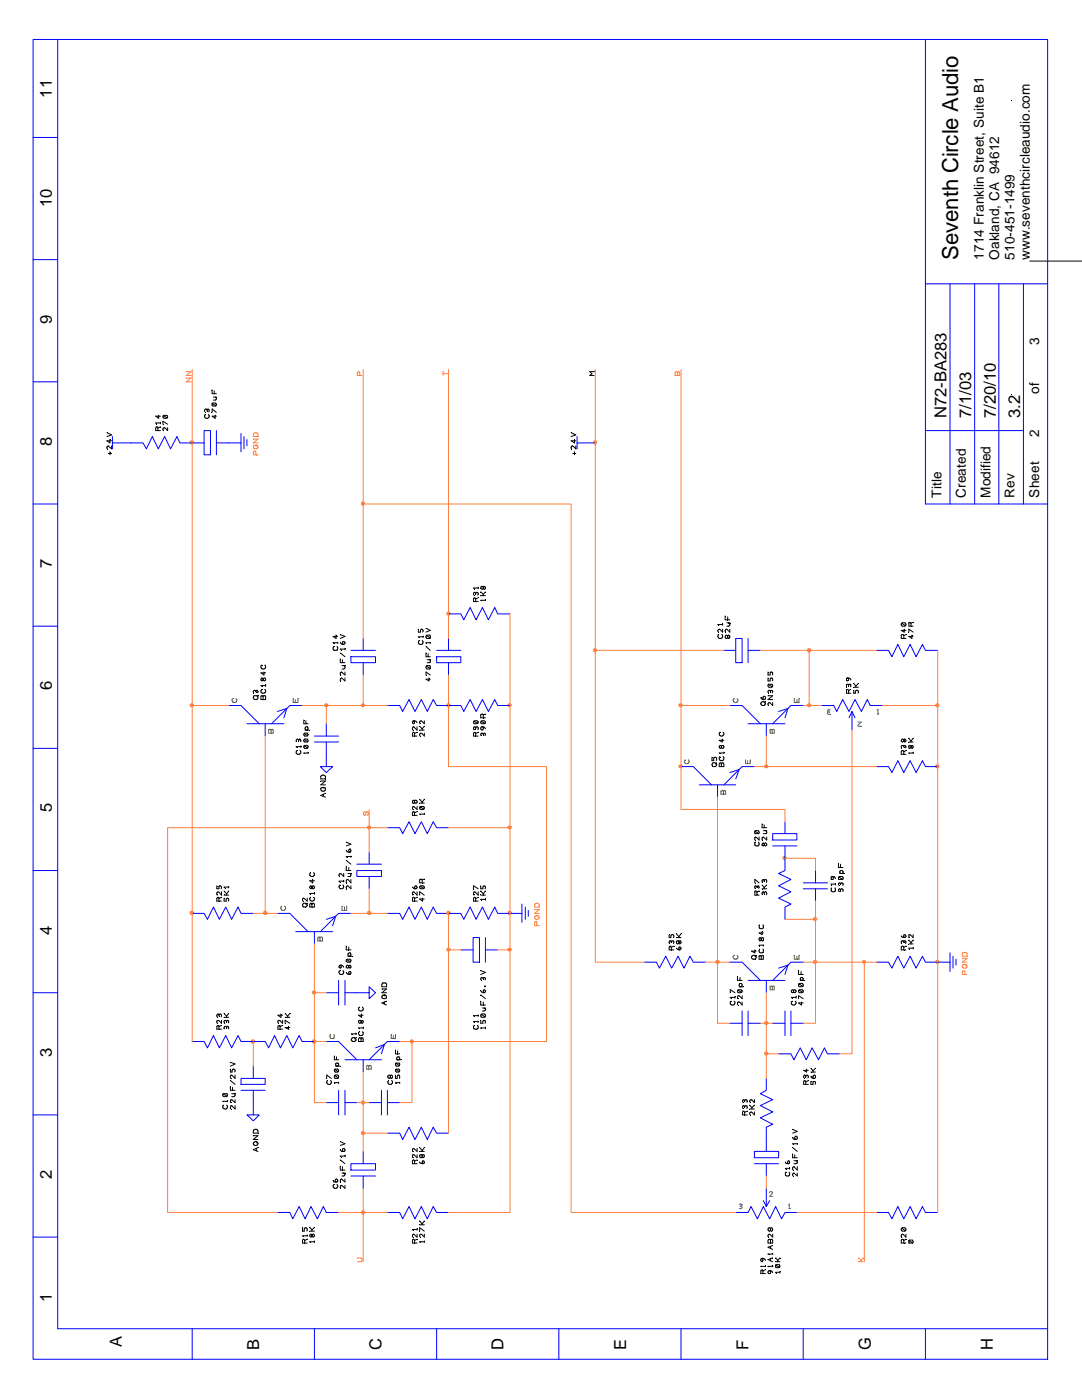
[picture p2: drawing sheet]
<svg xmlns="http://www.w3.org/2000/svg" width="216mm" height="279mm" viewBox="0 0 216 279" stroke-linecap="round" stroke-linejoin="round" font-family="sans-serif">
<defs><g id="words">
<text font-size="4.4" x="191.2" y="51.8" transform="rotate(-90 191.2 51.8)">Seventh Circle Audio</text>
<g font-size="3.3">
<text x="10.3" y="19.5" transform="rotate(-90 10.3 19.5)">11</text>
<text x="10.3" y="41.4" transform="rotate(-90 10.3 41.4)">10</text>
<text x="10.3" y="64.6" transform="rotate(-90 10.3 64.6)">9</text>
<text x="188.9" y="83.5" transform="rotate(-90 188.9 83.5)">N72-BA283</text>
<text x="193.8" y="83.5" transform="rotate(-90 193.8 83.5)">7/1/03</text>
<text x="198.7" y="83.5" transform="rotate(-90 198.7 83.5)">7/20/10</text>
<text x="203.5" y="83.5" transform="rotate(-90 203.5 83.5)">3.2</text>
<text x="10.3" y="89" transform="rotate(-90 10.3 89)">8</text>
<text x="10.3" y="113.4" transform="rotate(-90 10.3 113.4)">7</text>
<text x="10.3" y="137.8" transform="rotate(-90 10.3 137.8)">6</text>
<text x="10.3" y="162.1" transform="rotate(-90 10.3 162.1)">5</text>
<text x="10.3" y="186.5" transform="rotate(-90 10.3 186.5)">4</text>
<text x="10.3" y="210.9" transform="rotate(-90 10.3 210.9)">3</text>
<text x="10.3" y="235.3" transform="rotate(-90 10.3 235.3)">2</text>
<text x="10.3" y="259.8" transform="rotate(-90 10.3 259.8)">1</text>
<text x="24.3" y="268.9" transform="rotate(-90 24.3 268.9)">A</text>
<text x="51.7" y="269.5" transform="rotate(-90 51.7 269.5)">B</text>
<text x="76.1" y="269.5" transform="rotate(-90 76.1 269.5)">C</text>
<text x="100.5" y="269.5" transform="rotate(-90 100.5 269.5)">D</text>
<text x="125" y="269.5" transform="rotate(-90 125 269.5)">E</text>
<text x="149.4" y="269.5" transform="rotate(-90 149.4 269.5)">F</text>
<text x="173.7" y="269.5" transform="rotate(-90 173.7 269.5)">G</text>
<text x="198.1" y="269.5" transform="rotate(-90 198.1 269.5)">H</text>
</g>
<g font-size="2.7">
<text x="196.3" y="51.8" transform="rotate(-90 196.3 51.8)">1714 Franklin Street, Suite B1</text>
<text x="199.4" y="51.8" transform="rotate(-90 199.4 51.8)">Oakland, CA 94612</text>
<text x="202.4" y="51.8" transform="rotate(-90 202.4 51.8)">510-451-1499</text>
<text x="205.5" y="51.8" transform="rotate(-90 205.5 51.8)">www.seventhcircleaudio.com</text>
<text x="207.3" y="68.8" transform="rotate(-90 207.3 68.8)">3</text>
<text x="207.3" y="78.7" transform="rotate(-90 207.3 78.7)">of</text>
<text x="207.3" y="87.1" transform="rotate(-90 207.3 87.1)">2</text>
<text x="187.9" y="99.3" transform="rotate(-90 187.9 99.3)">Title</text>
<text x="192.7" y="99.3" transform="rotate(-90 192.7 99.3)">Created</text>
<text x="197.6" y="99.3" transform="rotate(-90 197.6 99.3)">Modified</text>
<text x="202.4" y="99.3" transform="rotate(-90 202.4 99.3)">Rev</text>
<text x="207.3" y="99.3" transform="rotate(-90 207.3 99.3)">Sheet</text>
</g>
</g></defs>
<g fill="none" stroke="#000" stroke-width=".2">
<path d="M118.5 74.2h-.8l.4 .4-.4 .3h.8M94.9 118.4l-.2-.2a.36 .36 0 0 0-.1 .6M94.9 119.5l-.2-.2-.1 .1-.1 .7h.9M94.9 118.4v.2M94.9 119.5v.6M94.9 118.4l.3-.2a.36 .36 0 0 1 .1 .6M95.4 117.2v.3M95.4 119.3l-.5 .2M95.4 117.3h-.9l.2 .2M95.9 118.9h1M95.9 118.1l.5 .5M96.4 117.3l.2-.3 .3 .3v.1l-.3 .2-.2-.2"/>
<path d="M96.4 117.3v.1M96.4 118.6v.3M96.4 117.3l-.2-.3-.3 .3v.1l.3 .2 .2-.2M96.9 119.6v.3M96.9 119.8h-1l.2 .1M96.9 118.1l-.5 .5M82.5 143.8l.5 .1 .2 .3M82.7 146.4l-.2-.3-.1 .1-.1 .7h.9M82.7 159.9l-.2-.2a.36 .36 0 0 0-.1 .6h.2l.1-.2M82.7 146.4v.5M82.7 159.9v.2M82.7 159.9l.3-.2a.36 .36 0 0 1 .1 .6h-.3l-.1-.2"/>
<path d="M83.2 145v.7l-.7-.7-.2 .3 .1 .4M83.2 146.1l-.5 .3M83.7 159.5l.5 .6M83.7 145.7h1M83.7 144.9l.5 .6M84.2 145.5v.2M84.7 143.8v.6l-.7-.6a.36 .36 0 0 0-.2 .6M84.7 146.3v.6l-.7-.6a.36 .36 0 0 0-.2 .6M84.7 159.5l-.5 .6M84.7 144.9l-.5 .6M94.6 143.9v.5h.7M94.6 143.9h.7v.5"/>
<path d="M94.6 143.9l.7 .5M94.9 145.3l-.2-.3a.36 .36 0 0 0-.1 .6M94.9 146.4l-.2-.3-.1 .1-.1 .7h.9M94.9 145.3v.2M94.9 146.4v.5M94.9 145.3l.3-.3a.36 .36 0 0 1 .1 .6M95.4 146.1l-.5 .3M96 143.9h.8v.5M96 143.9v.5h.8M96 143.9l.8 .5M96.2 145a.6 .6 0 0 1 .7 .5M96.4 146.6l.2-.3 .2 .1v.4"/>
<path d="M96.4 142.7v.6M96.4 146.6h.1M96.4 142.7l-.2-.2-.3 .2v.6h1M96.4 146.6l-.2-.3-.2 .1v.4M96.9 142.5l-.5 .2M43.3 176.8v.6h.4v-.5l.2-.1a.36 .36 0 0 1 .2 .6M43.7 179.8v-.6l-.2-.1-.2 .2v.5h.9M44.2 178v.6l-.7-.6-.2 .2v.4M44.2 179.1l-.5 .2M44.7 179.2v.6h.4v-.4l.3-.2 .2 .2v.4M44.7 178.6h.9M44.7 177.8l.5 .6"/>
<path d="M45.2 178.4v.2M45.6 177v.2M45.6 177.8l-.4 .6M45.6 177h-.9l.2 .2M82.3 177l.2 .3 .5 .1M82.7 162.2l-.2-.2-.1 .1-.1 .6h.9M82.7 179.3l-.2-.2-.1 .1-.1 .6h.9M82.7 162.2v.5M82.7 179.3v.5M83.2 161v.5l-.7-.5-.2 .1 .1 .4M83.2 178v.6l-.7-.6-.2 .2 .1 .4M83.2 179.1l-.5 .2"/>
<path d="M83.2 162l-.5 .2M83.7 178.6v-.6l1 .6M83.7 160.3h1M83.8 161h.8v.5M83.8 176.9h.8v.4M83.8 161v.5h.8M83.8 176.9v.4h.8M83.8 176.9l.8 .4M83.8 161l.8 .5M84.2 175.6l-.2-.2-.3 .2v.6h1M84.2 160.1v.2M84.2 175.6v.6"/>
<path d="M84.3 179.2v.6l-.6-.4h1M84.7 162.3v.3M84.7 175.4l-.5 .2M84.7 162.5h-1l.2 .1M94.5 177.4v-.6l.9 .6M94.9 179.3l-.2-.2-.1 .1-.1 .6h.9M94.9 179.3v.5M95.4 178v.6l-.7-.6-.2 .2 .1 .4M95.4 179.1l-.5 .2M95.9 176.8v.6h.5v-.4l.2-.2a.36 .36 0 0 1 .2 .6M95.9 178.6h1M95.9 177.8l.5 .6"/>
<path d="M96.4 178.4v.2M96.9 179.4v.3M96.9 179.5h-1l.2 .2M96.9 177.8l-.5 .6M43.7 205.4v-.7l-.2-.1-.2 .3v.5h.9M43.7 202.8v-.4h-.2a.36 .36 0 0 0-.2 .5M43.7 202.6l.2-.2a.36 .36 0 0 1 .2 .5M44.2 203.6v.6l-.7-.6-.2 .2v.4M44.2 204.6l-.5 .3M44.7 203h.9M44.7 202.3l.5 .5M45.2 203.8l.2-.2 .2 .2v.3"/>
<path d="M45.2 205.1l.2-.3 .2 .1v.4M45.2 203.8l-.2-.2-.2 .1v.4M45.2 205.1l-.2-.3-.2 .1v.4M45.2 202.8v.2M45.2 203.8v.2M45.2 205.1v.1M45.6 202.3l-.4 .5M55.9 205.4v-.7l-.2-.1-.2 .3v.5h.9M56 202.4v.6l-.5-.4h.9M56.4 203.6v.6l-.7-.6-.2 .2v.4M56.4 204.6l-.5 .3M56.9 204.2v-.6l.9 .6"/>
<path d="M56.9 203h.9M56.9 202.3l.5 .5M57.4 202.8v.2M57.6 204.8v.6l-.7-.3h.9M57.8 202.3l-.4 .5M82.7 231.7l-.2-.2-.1 .1-.1 .6h.9M82.7 231.7v.5M83.2 229.2v.6l-.7-.6-.2 .2 .1 .4M83.2 230.5v.6l-.6-.6h-.2l-.1 .1 .1 .5M83.2 231.5l-.5 .2M83.7 231.9l.3 .3h.4M83.7 229.8h1"/>
<path d="M83.7 229l.5 .6M84.2 230.6l.1-.1h.3a.36 .36 0 0 1-.2 .6l-.2-.3M84.2 230.6v-.1h-.4a.36 .36 0 0 0 .2 .6l.2-.3M84.2 229.6v.2M84.2 230.6v.2M84.3 231.7l.1-.1 .3 .3v.2l-.3 .1-.2-.1zM84.7 229l-.5 .6M82.7 247.6l-.2-.3-.1 .1-.1 .7h.9M82.7 247.6v.5M83.2 246.3v.6l-.7-.6a.36 .36 0 0 0-.1 .6M83.2 247.3l-.5 .3M83.2 245.2v.3"/>
<path d="M83.2 245.4h-.9l.2 .1M83.7 245.7v-.7l1 .7M83.7 244.4h1M83.7 243.7l.5 .6M84.2 244.3v.1M84.7 246.3v.6l-.7-.6a.36 .36 0 0 0-.2 .6M84.7 247.6v.4M84.7 247.8h-1l.2 .2M84.7 243.7l-.5 .6"/>
<circle cx="82.5" cy="144.1" r=".26"/>
<circle cx="96.1" cy="145.3" r=".31"/>
<circle cx="83" cy="177.1" r=".28"/>
</g>
<g fill="#000">
<path d="M118.5 74.2l.1 .1zM94.6 118.8l.1 .1zM94.7 117.5v.1zM94.9 118.6l.1 .1zM95.4 119.3l.1 .1zM95.4 117.2l.1 .1zM95.9 118.9l.1 .1zM95.9 118.1l.1 .1zM96.1 119.9l.1 .1zM96.4 117.3h.1zM96.9 119.6v.1zM96.9 118.1v.1z"/>
<path d="M94.9 120.1h.1zM82.4 145.7l.1 .1zM82.5 143.8l.1 .1zM82.7 146.9l.1 .1zM83.2 146.1l.1 .1zM83.7 159.5l.1 .1zM83.7 145.7l.1 .1zM83.7 144.9l.1 .1zM83.8 146.9l.1 .1zM83.8 144.4l.1 .1zM84.7 159.5l.1 .1zM84.7 144.9l.1 .1z"/>
<path d="M94.6 145.6l.1 .1zM94.6 143.9l.1 .1zM94.9 146.9l.1 .1zM94.9 145.5h.1zM95.4 146.1l.1 .1zM96 146.8l.1 .1zM96 143.9l.1 .1zM96.2 145l.1 .1zM96.4 146.6l.1 .1zM96.4 143.3h.1zM96.9 142.5v.1zM43.3 176.8v.1z"/>
<path d="M43.3 178.6h.1zM43.7 179.8l.1 .1zM44.2 179.1l.1 .1zM44.7 179.2l.1 .1zM44.7 178.6h.1zM44.7 177.8l.1 .1zM44.9 177.2l.1 .1zM45.6 177.8l.1 .1zM45.6 177h.1zM82.3 177l.1 .1zM82.4 178.6h.1zM82.4 161.5l.1 .1z"/>
<path d="M82.7 179.8l.1 .1zM82.7 162.7l.1 .1zM82.7 159.9l.1 .1zM83.2 179.1l.1 .1zM83.2 162l.1 .1zM83.7 178.6h.1zM83.7 160.3l.1 .1zM83.8 176.9l.1 .1zM83.8 161l.1 .1zM83.9 162.6h.1zM84.2 176.2l.1 .1zM84.3 179.2l.1 .1z"/>
<path d="M84.7 175.4l.1 .1zM84.7 162.3l.1 .1zM94.5 177.4l.1 .1zM94.6 178.6h.1zM94.9 179.8l.1 .1zM95.4 179.1l.1 .1zM95.9 178.6h.1zM95.9 177.8l.1 .1zM95.9 176.8l.1 .1zM96.1 179.7h.1zM96.9 179.3v.1zM96.9 177.8v.1z"/>
<path d="M43.3 204.2l.1 .1zM43.3 202.9l.1 .1zM43.7 205.4l.1 .1zM43.7 202.8l.1 .1zM44.2 204.6l.1 .1zM44.7 203l.1 .1zM44.7 202.3l.1 .1zM44.8 205.3l.1 .1zM44.8 204.1l.1 .1zM45.2 205.2l.1 .1zM45.2 204h.1zM45.6 202.3l.1 .1z"/>
<path d="M55.5 204.2l.1 .1zM55.9 205.4l.1 .1zM56 202.4h.1zM56.4 204.6l.1 .1zM56.9 204.2l.1 .1zM56.9 203l.1 .1zM56.9 202.3l.1 .1zM57.6 204.8l.1 .1zM57.8 202.3l.1 .1zM82.4 231.1h.1zM82.4 229.8l.1 .1zM82.7 232.2l.1 .1z"/>
<path d="M83.2 231.5l.1 .1zM83.7 231.9l.1 .1zM83.7 229.8l.1 .1zM83.7 229l.1 .1zM84.2 230.6l.1 .1zM84.7 229l.1 .1zM82.4 246.9l.1 .1zM82.5 245.5v.1zM82.7 248.1l.1 .1zM83.2 247.3l.1 .1zM83.2 245.2l.1 .1zM83.7 245.7l.1 .1z"/>
<path d="M83.7 244.4l.1 .1zM83.7 243.7l.1 .1zM83.8 246.9l.1 .1zM83.9 248l.1 .1zM84.7 247.6l.1 .1zM84.7 243.7l.1 .1z"/>
</g>
<path d="M89.5 122.5h2.4l.6 1.2 1.3-2.5 1.2 2.5 1.3-2.5 1.2 2.5 1.2-2.5 .6 1.3h2.5M77.3 140.8h2.5l.5 1.2 1.3-2.4 1.2 2.4 1.3-2.4 1.2 2.4 1.1-2.4 .7 1.2h4.8l.6 1.2 1.3-2.4 1.2 2.4 1.3-2.4 1.2 2.4 1.2-2.4 .6 1.2h2.5M77.3 165.2h2.5l.5 1.2 1.3-2.4 1.2 2.4 1.3-2.4 1.2 2.4 1.1-2.4 .7 1.2h2.4M38.4 182.3h2.3l.7 1.2 1.2-2.5 1.2 2.5 1.2-2.5 1.2 2.5 1.3-2.5 .6 1.3h2.4M77.3 182.3h2.5l.5 1.2 1.3-2.5 1.2 2.5 1.3-2.5 1.2 2.5 1.1-2.5 .7 1.3h4.8l.6 1.2 1.3-2.5 1.2 2.5 1.3-2.5 1.2 2.5 1.2-2.5 .6 1.3h2.5M38.4 207.9h2.3l.7 1.2 1.2-2.4 1.2 2.4 1.2-2.4 1.2 2.4 1.3-2.4 .6 1.2h4.8l.7 1.2 1.2-2.4 1.2 2.4 1.2-2.4 1.2 2.4 1.3-2.4 .6 1.2h2.4M77.3 226.1h2.5l.5 1.3 1.3-2.4 1.2 2.4 1.3-2.4 1.2 2.4 1.1-2.4 .7 1.1h2.4M77.3 242h2.5l.5 1.2 1.3-2.4 1.2 2.4 1.3-2.4 1.2 2.4 1.1-2.4 .7 1.2h2.4" fill="none" stroke="#00f" stroke-width=".2"/>
<g fill="#ff8040" stroke="#ff8040" stroke-width=".2">
<circle cx="62.6" cy="207.8" r=".35"/>
<circle cx="50.4" cy="207.8" r=".35"/>
<circle cx="38.3" cy="182.2" r=".35"/>
<circle cx="101.7" cy="182.2" r=".35"/>
<circle cx="89.5" cy="182.2" r=".35"/>
<circle cx="89.5" cy="122.5" r=".33"/>
<circle cx="101.7" cy="140.7" r=".33"/>
<circle cx="89.5" cy="140.7" r=".33"/>
</g>
<path d="M73.2 212.7l.2-.1 .2 .3 .2-.3 .2 .1 .1 .7h-.9zM73.6 212.9v.5" fill="none" stroke="#808000" stroke-width=".2"/>
<path d="M73.6 213.4h.1z" fill="#808000"/>
<path d="M66 206.5l-.1 .6 .2 .2 .5-.1v-.7" fill="none" stroke="#808000" stroke-width=".2"/>
<path d="M66 206.5v.1z" fill="#808000"/>
<path d="M78.1 206.5v.8h.8" fill="none" stroke="#808000" stroke-width=".2"/>
<path d="M78.1 206.5v.1z" fill="#808000"/>
<path d="M78.5 206.7v.6" fill="none" stroke="#808000" stroke-width=".2"/>
<path d="M78.5 207.3h.1z" fill="#808000"/>
<path d="M78.9 206.5v.8" fill="none" stroke="#808000" stroke-width=".2"/>
<path d="M78.9 206.5l.1 .1z" fill="#808000"/>
<path d="M65.1 207.9h2.5l3.6 3.6M68.8 211.5h7.3M72.5 211.5v2.5M74.9 209.1l1.8-.7-.6 1.9M79.8 207.9h-2.5l-3.6 3.6" fill="none" stroke="#00f" stroke-width=".2"/>
<g fill="none" stroke="#000" stroke-width=".2">
<path d="M71 206.2v.3M71 207.1l-.2 .2M71 206.3h-.9l.2 .2M71.6 207.2l.2-.1 .3 .2 .1-.2 .2 .1 .1 .7h-1zM71.7 201a.45 .45 0 0 0 0 .6 .45 .45 0 0 0 .6 0 .45 .45 0 0 0 0-.6M71.7 205.9a.45 .45 0 0 0 0 .7 .45 .45 0 0 0 .6 0 .45 .45 0 0 0 0-.7M72.1 203.8l.1-.2 .3 .2-.1 .3-.2 .1-.1-.2M72.1 203.8l-.3-.2-.3 .2 .1 .3 .2 .1 .3-.2M72.1 203.8v.2M72.1 207.3v.6M72.1 202.4v.6l-.6-.4h1M72.5 205v.3"/>
<path d="M72.5 205.1h-1l.2 .2"/>
<circle cx="70.6" cy="207.5" r=".43"/>
</g>
<path d="M70.3 206.5l.1 .1zM70.7 207.9h.1zM71 207.1l.1 .1zM71 206.2h.1zM71.7 205.9l.1 .1zM71.7 205.3l.1 .1zM71.7 201l.1 .1zM72.1 203.8v.1zM72.1 202.4h.1zM72.5 205l.1 .1z" fill="#000"/>
<path d="M63.5 187h.3v.2l.1-.2h.4v.8h-.9zM63.8 187.2v.6" fill="none" stroke="#808000" stroke-width=".2"/>
<path d="M63.8 187.7l.1 .1z" fill="#808000"/>
<path d="M56.2 180.8a.48 .48 0 0 0 0 .8 .48 .48 0 0 0 .7 0 .48 .48 0 0 0-.1-.8" fill="none" stroke="#808000" stroke-width=".2"/>
<path d="M56.2 180.8l.1 .1z" fill="#808000"/>
<path d="M68.2 180.8v.9h1" fill="none" stroke="#808000" stroke-width=".2"/>
<path d="M68.2 180.8l.1 .1z" fill="#808000"/>
<path d="M68.7 181v.7" fill="none" stroke="#808000" stroke-width=".2"/>
<path d="M68.7 181.6l.1 .1z" fill="#808000"/>
<path d="M69.2 180.8v.9" fill="none" stroke="#808000" stroke-width=".2"/>
<path d="M69.2 180.8l.1 .1z" fill="#808000"/>
<path d="M55.4 182.3h2.4l3.7 3.6M59 185.9h7.4M62.7 185.9v2.5M65.1 183.5l1.9-.6-.6 1.8M70 182.3h-2.4l-3.7 3.6" fill="none" stroke="#00f" stroke-width=".2"/>
<g fill="none" stroke="#000" stroke-width=".2">
<path d="M61.3 179.2v.6l-.8-.6-.1 .2 .1 .4M62 179.1a.45 .45 0 0 0 0 .6 .45 .45 0 0 0 .6 0 .45 .45 0 0 0 0-.6M62 174.2a.45 .45 0 0 0 0 .6 .45 .45 0 0 0 .6 0 .45 .45 0 0 0 0-.6M62.2 177l.3-.2 .2 .2-.2 .4-.3-.3M62.2 177l-.1-.2-.3 .2 .3 .4 .1-.3M62.2 177v.1M62.4 175.5v.7l-.6-.4h.9M62.7 178.1v.4M62.7 178.3h-.9l.2 .2M60.6 180.3l.6 .1 .1 .4-.2 .1-.5 .1-.2-.2zM61.3 180.3l-.3 .2M61.9 180.3h.2l.1 .2 .3-.2h.2v.7h-.9z"/>
<path d="M62.2 180.5v.5"/>
</g>
<path d="M60.5 179.8v.1zM62 179.1l.1 .1zM62 178.5l.1 .1zM62 174.2h.1zM62.2 177l.1 .1zM62.4 175.5l.1 .1zM62.7 178.1l.1 .1zM61 181v.1zM61.3 180.3h.1zM62.2 181l.1 .1z" fill="#000"/>
<path d="M53.7 145.6l.1-.1 .3 .2 .3-.2 .1 .2v.6h-.9zM54.1 145.7v.6" fill="none" stroke="#808000" stroke-width=".2"/>
<path d="M54.1 146.3l.1 .1z" fill="#808000"/>
<path d="M46.5 139.4a.45 .45 0 0 0 0 .7 .45 .45 0 0 0 .6 0 .45 .45 0 0 0 0-.7" fill="none" stroke="#808000" stroke-width=".2"/>
<path d="M46.5 139.4l.1 .1z" fill="#808000"/>
<path d="M58.5 139.4v.8h.9" fill="none" stroke="#808000" stroke-width=".2"/>
<path d="M58.5 139.4l.1 .1z" fill="#808000"/>
<path d="M58.9 139.6v.6" fill="none" stroke="#808000" stroke-width=".2"/>
<path d="M58.9 140.2l.1 .1z" fill="#808000"/>
<path d="M59.4 139.4v.8" fill="none" stroke="#808000" stroke-width=".2"/>
<path d="M59.4 139.4l.1 .1z" fill="#808000"/>
<g fill="none" stroke="#00f" stroke-width=".2">
<path d="M6.6 7.9h202.4v263.4h-202.4zM11.5 7.9v257.3h197.5M184.7 7.9v92.7h24.3M6.6 27.4h4.9M6.6 51.8h4.9M184.7 56.6h24.3M189.6 56.6v44M194.5 56.6v44M199.3 56.6v44M204.2 56.6v44M6.6 76.2h4.9M184.7 85.9h19.5"/>
<path d="M6.6 100.6h4.9M6.6 125h4.9M70 131.1h4.9v1.1h-4.9zM70 129.8h4.9M72.5 127.4v2.4M72.5 132.2v2.5M87.1 131.1h4.8v1.1h-4.8zM87.1 129.8h4.8M89.5 127.4v2.4M89.5 132.2v2.5M174.9 129.8h2.4l.7 1.3 1.2-2.5 1.1 2.5 1.3-2.5 1.2 2.5 1.3-2.5 .6 1.2h2.4M6.6 149.4h4.9"/>
<path d="M45.6 140.8h2.5l3.6 3.6M49.3 144.4h7.3M52.9 144.4v2.5M55.4 142l1.8-.6-.6 1.9M60.3 140.8h-2.5l-3.6 3.6M62.7 146.9h4.9M62.7 148.1h4.9M65.1 144.4v2.5M65.1 148.1v2.4M174.9 153h2.4l.7 1.2 1.2-2.4 1.1 2.4 1.3-2.4 1.2 2.4 1.3-2.4 .6 1.2h2.4M6.6 173.7h4.9M71.2 173.7h4.9v1.2h-4.9z"/>
<path d="M71.2 172.5h4.9M73.7 170.1v2.4M73.7 174.9v2.5M156.6 171.3v2.4l-1.2 .6 2.4 1.2-2.4 1.3 2.4 1.2-2.4 1.2 2.4 1.2-1.2 .6v2.5M6.6 198.1h4.9M65.1 198.1h2.5M67.6 195.7v4.9M68.8 195.7v4.9M68.8 198.1h2.4M91.9 189.6h2.5M94.4 187.1h1.3v4.9h-1.3zM96.9 187.1v4.9"/>
<path d="M96.9 189.6h2.4M128.5 192h2.5l.6 1.2 1.2-2.4 1.2 2.4 1.3-2.4 1.2 2.4 1.2-2.4 .6 1.2h2.4M174.9 192h2.4l.7 1.2 1.2-2.4 1.1 2.4 1.3-2.4 1.2 2.4 1.3-2.4 .6 1.2h2.4M48.1 215.2h4.8v1.2h-4.8zM48.1 217.6h4.8M50.5 212.8v2.4M50.5 217.6v2.4M67.6 217.6v4.9M68.8 217.6v4.9M76.1 217.6v4.9M77.3 217.6v4.9M152.9 215.2v2.4l-1.2 .7 2.5 1.2-2.5 1.1 2.5 1.3-2.5 1.2 2.5 1.3-1.3 .6v2.4"/>
<path d="M155.4 210.3h2.4l.6 1.2 1.3-2.4 1.2 2.4 1.2-2.4 1.2 2.4 1.2-2.4 .6 1.2h2.5M6.6 222.5h4.9M65.1 220h2.5M68.8 220h2.4M70 232.2h4.9v1.3h-4.9zM70 234.7h4.9M72.5 229.8v2.4M72.5 234.7v2.5M73.7 220h2.4M77.3 220h2.5M6.6 246.9h4.9M38.4 265.2v6.1"/>
<path d="M62.7 265.2v6.1M87.1 265.2v6.1M111.5 265.2v6.1M135.9 265.2v6.1M160.3 265.2v6.1M184.7 265.2v6.1"/>
</g>
<g fill="none" stroke="#000" stroke-width=".2">
<path d="M205.5 52.1h10.4M50.7 138.9h.7a.45 .45 0 0 1-.2 .7l-.6-.2-.1-.3zM51.1 138l-.3-.2h-.2v.5M51.1 138l.2-.2 .2 .2-.1 .3M51.1 138v.1M51.5 138.9l-.2 .1M52.2 138.9h.2l.1 .1 .1-.1h.3l.1 .7h-.9zM52.2 132.8a.52 .52 0 0 0 .1 .7l.6-.2 .1-.4-.2-.1M52.2 137.6l-.1 .5 .2 .2h.4l.3-.2-.2-.5M52.5 135.6l.2-.3 .3 .3v.1l-.3 .2-.2-.2M52.5 135.6l-.3-.3-.1 .3 .1 .3 .3-.2M52.5 135.6v.1"/>
<path d="M52.5 139v.6M52.7 134.1v.6l-.6-.4h.9M53 136.7v.3M53 136.8h-.9l.1 .2M66.6 129l-.1 .5 .2 .3 .6-.1 .1-.4-.2-.3M67.1 126.7v.7l-.6-.4h.9M67.4 128.2v.2M67.4 128.3h-.9l.1 .1M67.9 131.5v.7h.9M67.9 130.3l.9 .8M67.9 128.2a.6 .6 0 0 0 .7 .4M67.9 126.7l.9 .3-.9 .4"/>
<path d="M68.2 132.8h.6M68.3 131.7v.5M68.6 132.8a.35 .35 0 0 1 .2 .4 .35 .35 0 0 1-.2 .3h-.4M68.8 129.4v.3M68.8 134.1v.6l-.6-.6-.3 .2 .1 .4M68.8 135.3v.6l-.6-.6-.3 .3 .1 .3M68.8 129.5h-.9l.2 .2M83.5 125.6v.6h.4v-.4l.3-.2a.36 .36 0 0 1 .1 .6M83.7 127.8l-.2 .3 .1 .3 .6 .2a.45 .45 0 0 0 0-.8M84.4 127.1h-.9l.2 .2M84.4 126.9v.4M85 134.7v-.6l.9 .6"/>
<path d="M85 130.3v.8h.9M85 129l.9 .8M85 125.4l.9 .4-.9 .4M85.1 132.9l-.1 .4 .2 .2 .7-.1M85.1 132.9h.8v.5M85.1 126.8l-.1 .4 .2 .2 .7-.1M85.1 126.8h.8v.5M85.1 132.9l.8 .5M85.1 126.8l.8 .5M85.3 131.7h.6M85.4 130.5v.6M85.6 135.3v.6l-.6-.3h.9"/>
<path d="M85.7 131.7h.2v.5h-.6M85.9 128.3h-.9l.1 .1M85.9 128.2v.2M179.9 124.4a.36 .36 0 0 0 .2 .6l.6-.1M179.9 124.4l.6-.1a.36 .36 0 0 1 .2 .6M179.9 124.4l.8 .5M180.3 126.8v-.1h-.4l-.1 .7h1M180.3 126.8v.6M180.4 125.6v.6l-.6-.4h1M180.8 126.7l-.5 .1M181.4 126.2v-.6l.8 .6M181.8 124.4v.6"/>
<path d="M181.8 124.4l-.3-.2-.1 .1v.7h.8M181.9 126.7v.7l-.5-.4h.8M182.2 124.2l-.4 .2M59.3 149.8a.45 .45 0 0 0-.1 .6 .45 .45 0 0 0 .7 0 .45 .45 0 0 0 0-.6M59.6 147.7l-.2-.2-.2 .1v.4M59.6 147.7l.2-.2 .1 .1v.4M59.6 147.7v.2M60 149h-.9l.2 .2M60 148.8v.4M60.6 148.9l.2-.1h.5l.2 .3-.2 .3h-.5zM60.6 143.7v.7h.9M60.7 146.4l.6-.1 .2 .3-.1 .2"/>
<path d="M60.7 146.4l-.1 .2 .2 .3 .6-.1M60.7 148.8l.7 .5M60.7 147.6l.7 .4M60.7 146.4l.7 .4M60.8 147.5h.5l.2 .4-.2 .2h-.5l-.2-.2zM60.9 145.7h.8M61 143.8v.6M61.1 145.7a.33 .33 0 0 1-.2-.4 .33 .33 0 0 1 .5-.2l.1 .4-.2 .2M61.5 150.1v.3M61.5 150.3h-.9l.1 .1M180.3 150l-.2-.2-.2 .1-.1 .6h1M180.3 147.7l-.2-.2-.3 .2v.2l.3 .2 .2-.2"/>
<path d="M180.3 148.9l-.2-.1h-.2v.5M180.3 147.6h.4l.1 .3-.3 .2-.2-.1zM180.3 149.1v-.3h.2l.3 .1-.1 .4M180.3 150v.5M180.8 149.8l-.5 .2M181.4 148.1h.8M181.4 147.3l.4 .6M181.8 148.9l.2-.1 .2 .1-.2 .5-.2-.3M181.8 147.9v.2M181.8 148.9v.2M181.8 148.9l-.3-.1h-.1v.5l.1 .1 .3-.3M182.2 150.3h-.8v.1"/>
<path d="M182.2 150.1v.3M182.2 147.3l-.4 .6M67.8 176.6a.45 .45 0 0 0 0 .7 .45 .45 0 0 0 .6 0 .45 .45 0 0 0 0-.7M68.6 175.9h-1l.2 .1M68.6 174.3v.6l-.7-.6a.36 .36 0 0 0-.2 .6M68.6 175.7v.3M69.1 173v.7h.9M69.1 171.7l.9 .8M69.1 169.7a.63 .63 0 0 0 .7 .4M69.1 168.1l.9 .4-.9 .3M69.4 174.3h.6M69.6 173.1v.6"/>
<path d="M69.7 169.5l.1-.1 .2 .3-.2 .4a.36 .36 0 0 1-.1-.6zM69.8 174.3l.2 .5-.2 .1h-.4M70 176.8v.6l-.7-.6a.36 .36 0 0 0-.1 .6M70 170.9v.2M70 175.5v.7l-.7-.7-.2 .3 .1 .4M70 170.9h-.9l.2 .2M150.6 176.2v-.7l.9 .7M151 178.1l-.2-.3-.2 .1v.7h.9M151 177l-.2-.2-.2 .1v.4M151 177v.1M151 178.1v.5M151 177l.3-.2 .2 .2-.1 .3"/>
<path d="M151.5 177.8l-.5 .3M152.1 177.4h.9M152.1 176.6l.4 .5M152.5 178.2l-.2-.2a.36 .36 0 0 0-.2 .6M152.5 178.2l.2-.2a.36 .36 0 0 1 .2 .6M152.5 175.8l.2-.3a.36 .36 0 0 1 .2 .6M152.5 175.8v.1M152.5 177.1v.3M152.5 178.2v.2M152.5 175.8l-.2-.3a.36 .36 0 0 0-.2 .6M153 176.6l-.5 .5M67.7 192.7h.4v.4l-.2 .1-.3-.2z"/>
<path d="M67.8 193.7a.45 .45 0 0 0 0 .7 .45 .45 0 0 0 .6 0 .45 .45 0 0 0 0-.7M67.9 192.6a.6 .6 0 0 1 .7 .4M69.1 188.8v.8h.9M69.1 194.1a.63 .63 0 0 0 .7 .4M69.2 191.5l.6-.1 .2 .2-.1 .3M69.2 191.5v.4h.7M69.2 191.5l.7 .4M69.4 190.8h.9M69.6 192.9l.2-.3 .2 .3-.2 .3-.2-.2M69.6 192.9l-.3-.3-.2 .3v.1l.2 .2 .3-.2M69.6 189v.6M69.6 192.9v.1"/>
<path d="M69.7 190.8a.33 .33 0 0 1-.3-.4 .33 .33 0 0 1 .5-.2l.1 .4-.2 .2M69.7 193.9h.2l.1 .2-.2 .4a.36 .36 0 0 1-.1-.6zM95.9 199.8v.8h1M95.9 198.5l1 .8M95.9 197.7a.6 .6 0 0 0 .7 .4M95.9 193.7l1 .4-1 .4M96.4 195.3l.2-.2 .2 .1v.4M96.4 197.7l.2-.2 .2 .1v.4l-.2 .1zM96.4 195.3l-.2-.2-.2 .1v.4M96.4 195.3v.1M96.4 200v.6M96.7 196.8h.2z"/>
<path d="M133.5 186.5v.6h.4v-.3l.2-.3 .4 .3-.1 .3M133.9 189.1l-.1-.3-.2 .1-.1 .7h1M133.9 188v-.2h-.3v.5M133.9 188v.1M133.9 189.1v.5M133.9 188l.1-.2h.4v.5M134.5 188.8l-.6 .3M135 189.2l.2 .3 .4 .1M135 187.1h.9M135 186.4l.5 .5M135.5 188l-.1-.2h-.4a.36 .36 0 0 0 .2 .6l.3-.3M135.5 187.8h.3a.36 .36 0 0 1-.2 .6l-.1-.1z"/>
<path d="M135.5 189.1h.3v.4h-.3zM135.5 186.9v.2M135.9 186.4l-.4 .5M179.8 186.8l.1 .1 .6 .2M180.3 189.1l-.2-.3-.2 .1-.1 .7h1M180.3 188v-.2h-.4v.5M180.3 188.1v-.3h.4v.5M180.3 186.6h.4l.1 .3-.3 .2-.2-.1zM180.3 189.1v.5M180.8 188.8l-.5 .3M181.4 188.4h.8M181.4 187.6l.4 .5"/>
<path d="M181.8 188.1v.3M182.2 189.2h-.8v.2M182.2 186.5v.6l-.7-.6-.1 .1v.5M182.2 189.1v.3M182.2 187.6l-.4 .5M44.5 218.3h.8v.5M44.5 218.3a.36 .36 0 0 0 .2 .6l.6-.1M44.5 218.3l.8 .5M45.4 219.6v.3M45.4 219.8h-1l.2 .1M46 213.4v.6h.3l.1-.6h.3a.36 .36 0 0 1 .1 .6M46 216.8v.8h.9"/>
<path d="M46 215.6l.9 .8M46 212l.9 .3-.9 .5M46.2 218.3h.7M46.4 217v.6M46.8 218.3a.36 .36 0 0 1-.1 .6h-.5M46.9 214.5v.7l-.8-.7-.1 .3 .1 .4M46.9 219.5v.5l-.8-.5-.1 .2 .1 .3M65.2 215.2v-.7l.9 .7M65.4 215.6l-.2 .3 .1 .3 .6 .2a.45 .45 0 0 0 .1-.8M66.7 210.7v.8h.9M66.8 213.4h.6l.2 .2-.1 .3M66.8 213.4l-.1 .3 .2 .3 .6-.1"/>
<path d="M66.8 214.6l.6-.1 .2 .3-.1 .3M66.8 214.6l-.1 .4 .2 .2 .6-.1M66.8 214.6l.7 .5M66.8 213.4l.7 .5M67 212.8h.8M67.1 210.9v.6M67.2 212.8a.36 .36 0 0 1-.1-.6h.4l.1 .3-.2 .3M67.6 216v.2M67.6 216.1h-.9l.1 .1M77.6 215.6l-.2 .3 .1 .3 .6 .2a.45 .45 0 0 0 0-.8M77.9 214.8l.2-.3a.35 .35 0 0 1 .2 .4 .35 .35 0 0 1-.2 .3l-.2-.2M77.9 214.8l-.3-.3a.35 .35 0 0 0-.2 .4 .35 .35 0 0 0 .2 .3l.3-.2"/>
<path d="M77.9 214.8v.2M78.9 214.5v.7h.3v-.4l.3-.3 .3 .3-.1 .4M78.9 209.5v.8h.9M79 213.4l-.1 .3 .2 .3 .6-.1M79 213.4h.6l.2 .2-.1 .3M79 212.2l-.1 .3 .2 .3 .6-.1M79 212.2h.7v.5M79 213.4l.7 .5M79 212.2l.7 .5M79.2 211.5h.8M79.2 211.5a.33 .33 0 0 1 0-.5 .33 .33 0 0 1 .5 0v.5M79.3 209.7v.6"/>
<path d="M79.8 216.1h-.9l.1 .1M79.8 216v.2M94.7 204.6l-.1 .1a.45 .45 0 0 0 .1 .6 .45 .45 0 0 0 .6 0 .45 .45 0 0 0-.1-.7M95.4 202.5v.4M95.4 203.8v.2M95.4 203.9h-.9l.2 .1M95.4 202.7h-.9l.2 .2M95.9 203.6v.6h.5v-.4l.2-.2 .3 .2-.1 .4M96 202.4h.6a.36 .36 0 0 1 .2 .5M96 202.4a.36 .36 0 0 0 .2 .6l.6-.1M96 202.4l.8 .5M96.3 201.2h.6"/>
<path d="M96.6 201.2l.3 .2-.1 .3-.5 .1M96.9 205v.3M96.9 205.1h-1l.2 .2M148.6 219.7l-.3-.2-.1 .2 .1 .3M148.6 219.7v.2M148.6 219.7l.2-.2h.2v.5M150.5 219.5v.5l-.6-.5a.36 .36 0 0 0-.2 .5M160.8 215.9l-.3-.3-.1 .1v.7h.9M160.8 214.8l.2-.3a.36 .36 0 0 1 .2 .6M160.8 214.8l-.1-.2h-.3v.5M160.8 214.8v.2M160.8 215.9v.5"/>
<path d="M161 213.4v.6l-.6-.4h.9M161.3 215.6l-.5 .3M161.8 214h.9M161.8 215.8v.6h.4v-.5l.2-.1 .3 .2-.1 .4M161.8 214.8a.6 .6 0 0 0 .7 .4M161.8 213.2l.4 .5M162.2 213.7v.3M162.7 213.2l-.5 .5M44.6 220.6l-.2 .1 .1 .4 .6 .2a.45 .45 0 0 0 .1-.7M46.9 220.6v.7l-.8-.7-.1 .3 .1 .4M66.5 235.5l.1 .4h.7a.36 .36 0 0 0-.2-.6 .36 .36 0 0 0-.1 .6M66.6 236.4l-.1 .1a.45 .45 0 0 0 .2 .7l.6-.2 .1-.4-.2-.2"/>
<path d="M67.9 229.4l.3 .4h.5a.36 .36 0 0 0-.1-.6 .36 .36 0 0 0-.2 .6M67.9 232.7v.8h.9M67.9 231.5l.9 .7M67.9 227.8l.9 .5-.9 .3M68.2 234.1h.6M68.3 232.8v.7M68.6 234.1l.2 .3-.1 .2-.5 .1M68.8 236.6v.6l-.6-.6-.3 .1 .1 .5M68.8 230.5v.4M68.8 235.3v.6l-.6-.6-.3 .2 .1 .4M68.8 230.7h-.9l.2 .2M148.6 222l-.3-.3v.1l-.1 .7h.9"/>
<path d="M148.6 220.9l-.1-.2h-.2v.5M148.6 220.9v.2M148.6 222v.5M148.6 220.9l.2-.3a.36 .36 0 0 1 .2 .6M149.1 221.7l-.5 .3M149.6 221.3h.9M149.6 220.6l.4 .5M150 221.1v.2M150.5 221.9v.6l-.6-.6-.3 .2 .1 .4M150.5 220.6l-.5 .5"/>
<circle cx="68.6" cy="128.3" r=".28"/>
<circle cx="162.4" cy="214.9" r=".31"/>
</g>
<g fill="#000">
<path d="M201.8 20.1v.1zM50.6 138.3h.1zM51.1 138.1v.1zM51.2 139.6l.1 .1zM51.5 138.9h.1zM52.2 137.6l.1 .1zM52.2 137l.1 .1zM52.2 132.8h.1zM52.5 139.6l.1 .1zM52.5 135.6h.1zM52.7 134.1v.1zM53 136.7h.1z"/>
<path d="M66.6 129l.1 .1zM66.6 128.4l.1 .1zM67.1 126.7v.1zM67.4 128.1l.1 .1zM67.9 131.5l.1 .1zM67.9 130.3l.1 .1zM67.9 128.2l.1 .1zM67.9 126.7h.1zM68 135.9l.1 .1zM68 134.7l.1 .1zM68.1 129.7l.1 .1zM68.3 132.2l.1 .1z"/>
<path d="M68.6 132.8l.1 .1zM68.8 132.8l.1 .1zM68.8 129.4l.1 .1zM83.5 125.6h.1zM83.7 127.8v.1zM84.4 126.9l.1 .1zM85 134.7l.1 .1zM85 130.3l.1 .1zM85 129l.1 .1zM85 125.4l.1 .1zM85.1 132.9l.1 .1zM85.1 128.4l.1 .1z"/>
<path d="M85.1 126.8l.1 .1zM85.4 131.1h.1zM85.6 135.3l.1 .1zM85.7 131.7h.1zM85.9 128.1v.1zM179.9 124.4l.1 .1zM180.3 127.3l.1 .1zM180.4 125.6h.1zM181.3 126.2h.1zM181.8 125l.1 .1zM181.9 126.7l.1 .1zM182.2 124.2l.1 .1z"/>
<path d="M59.2 148l.1 .1zM59.3 149.8l.1 .1zM59.3 149.2l.1 .1zM59.6 147.9l.1 .1zM60 148.8l.1 .1zM60.6 148.8h.1zM60.6 147.6l.1 .1zM60.6 146.4l.1 .1zM60.6 143.7l.1 .1zM60.7 150.4l.1 .1zM61 144.4l.1 .1zM61.3 145.7l.1 .1z"/>
<path d="M61.5 150.1l.1 .1zM61.7 145.7l.1 .1zM179.9 149.3l.1 .1zM180.3 150.5l.1 .1zM180.3 149.1l.1 .1zM180.3 147.7l.1 .1zM180.8 149.8v.1zM181.3 148.1l.1 .1zM181.3 147.3l.1 .1zM181.4 150.4l.1 .1zM181.8 148.9l.1 .1zM182.2 150.1l.1 .1z"/>
<path d="M182.2 147.3l.1 .1zM67.7 174.9l.1 .1zM67.8 176.6l.1 .1zM67.8 176l.1 .1zM68.6 175.7l.1 .1zM69.1 173l.1 .1zM69.1 171.7l.1 .1zM69.1 169.7l.1 .1zM69.1 168.1h.1zM69.2 177.4l.1 .1zM69.2 176.2l.1 .1zM69.3 171.1v.1z"/>
<path d="M69.6 173.7l.1 .1zM69.8 174.3l.1 .1zM70 174.3l.1 .1zM70 170.9h.1zM150.6 177.3l.1 .1zM150.6 176.2l.1 .1zM151 178.6h.1zM151 177.1l.1 .1zM151.5 177.8l.1 .1zM152.1 177.4v.1zM152.1 176.6v.1zM152.1 178.6h.1z"/>
<path d="M152.1 176.1l.1 .1zM152.5 178.4l.1 .1zM152.5 175.9l.1 .1zM153 176.6l.1 .1zM67.8 193.7l.1 .1zM67.9 192.6l.1 .1zM69.1 194.1h.1zM69.1 188.8l.1 .1zM69.2 191.5l.1 .1zM69.6 192.9l.1 .1zM69.6 189.6l.1 .1zM69.8 190.8l.1 .1z"/>
<path d="M70.3 190.8l.1 .1zM95.9 199.8l.1 .1zM95.9 198.5l.1 .1zM95.9 197.7l.1 .1zM95.9 193.7l.1 .1zM96 195.6l.1 .1zM96.4 195.4l.1 .1zM96.9 196.8v.1zM133.5 186.5l.1 .1zM133.6 188.3l.1 .1zM133.9 189.6l.1 .1zM133.9 188.1l.1 .1z"/>
<path d="M134.5 188.8v.1zM135 189.2v.1zM135 187.1v.1zM135.5 188h.1zM135.9 186.4h.1zM179.8 186.8l.1 .1zM179.9 188.3l.1 .1zM180.3 189.6l.1 .1zM180.3 188.1l.1 .1zM180.8 188.8v.1zM181.3 188.4l.1 .1zM181.3 187.6l.1 .1z"/>
<path d="M181.4 187.1v.1zM181.4 189.4l.1 .1zM182.2 189.1l.1 .1zM182.2 187.6l.1 .1zM44.5 218.3l.1 .1zM44.6 219.9l.1 .1zM45.4 219.6l.1 .1zM46 216.8l.1 .1zM46 215.6l.1 .1zM46 213.4h.1zM46 212l.1 .1zM46.1 215.2v.1z"/>
<path d="M46.4 217.6l.1 .1zM46.7 218.3v.1zM46.9 218.3l.1 .1zM65.2 215.2l.1 .1zM65.4 215.6v.1zM66.7 214.6l.1 .1zM66.7 213.4l.1 .1zM66.7 210.7l.1 .1zM66.8 216.2l.1 .1zM67.1 211.5l.1 .1zM67.4 212.8l.1 .1zM67.6 216v.1z"/>
<path d="M67.8 212.8l.1 .1zM77.6 215.6v.1zM77.9 214.8l.1 .1zM78.9 214.5l.1 .1zM78.9 209.5l.1 .1zM79 216.2l.1 .1zM79 213.4l.1 .1zM79 212.2l.1 .1zM79.3 210.3l.1 .1zM79.6 211.5l.1 .1zM79.8 216v.1zM80 211.5l.1 .1z"/>
<path d="M94.7 204.6v.1zM94.7 204v.1zM95.4 203.8l.1 .1zM95.4 202.5l.1 .1zM95.9 203.6l.1 .1zM96 202.4l.1 .1zM96.1 205.3l.1 .1zM96.4 200.6l.1 .1zM96.6 201.2l.1 .1zM96.9 205v.1zM96.9 201.2v.1zM148.6 219.8l.1 .1z"/>
<path d="M160.4 215.1l.1 .1zM160.8 216.4l.1 .1zM160.8 215l.1 .1zM161.3 215.6l.1 .1zM161.8 215.8l.1 .1zM161.8 214.8l.1 .1zM161.8 214h.1zM161.8 213.2l.1 .1zM162.7 213.2l.1 .1zM44.6 220.6h.1zM46.1 221.3v.1zM46.1 220v.1z"/>
<path d="M66.5 235.5v.1zM66.6 236.4l.1 .1zM67.9 232.7l.1 .1zM67.9 231.5l.1 .1zM67.9 229.4l.1 .1zM67.9 227.8l.1 .1zM68 237.2h.1zM68 235.9l.1 .1zM68.1 230.9l.1 .1zM68.3 233.5l.1 .1zM68.6 234.1l.1 .1zM68.8 234.1l.1 .1z"/>
<path d="M68.8 230.5l.1 .1zM148.3 221.2v.1zM148.6 222.5l.1 .1zM148.6 221.1h.1zM149 221.7l.1 .1zM149.6 221.3l.1 .1zM149.6 220.6h.1zM149.7 222.5l.1 .1zM149.7 220l.1 .1zM150.5 220.6h.1z"/>
</g>
<g fill="#ff8040" stroke="#ff8040" stroke-width=".2">
<circle cx="187" cy="192" r=".33"/>
<circle cx="187" cy="152.9" r=".33"/>
<circle cx="156.6" cy="171.2" r=".33"/>
</g>
<path d="M153.7 196.8h.1l.3 .1 .2-.1 .2 .1v.6h-.8zM154.1 196.9v.6" fill="none" stroke="#808000" stroke-width=".2"/>
<path d="M154.1 197.5l.1 .1z" fill="#808000"/>
<path d="M146.5 190.7a.45 .45 0 0 0-.1 .6 .45 .45 0 0 0 .7 0 .45 .45 0 0 0 0-.6" fill="none" stroke="#808000" stroke-width=".2"/>
<path d="M146.5 190.7l.1 .1z" fill="#808000"/>
<path d="M158.5 190.7v.7h.9" fill="none" stroke="#808000" stroke-width=".2"/>
<path d="M158.5 190.7l.1 .1z" fill="#808000"/>
<path d="M159 190.8v.6" fill="none" stroke="#808000" stroke-width=".2"/>
<path d="M159 191.4l.1 .1z" fill="#808000"/>
<path d="M159.4 190.7v.7" fill="none" stroke="#808000" stroke-width=".2"/>
<path d="M159.4 190.7l.1 .1z" fill="#808000"/>
<path d="M145.6 192h2.5l3.6 3.7M149.3 195.7h7.3M152.9 195.7v2.4M155.4 193.2l1.8-.6-.6 1.9M160.3 192h-2.5l-3.6 3.7" fill="none" stroke="#00f" stroke-width=".2"/>
<g fill="none" stroke="#000" stroke-width=".2">
<path d="M150.1 190.8l.5-.1 .3 .2-.1 .4-.2 .1-.5-.1-.2-.2zM150.6 189.6v.6l-.7-.4h1M150.9 190.7l-.3 .1M151.5 190.8l.1-.1 .3 .1 .2-.1 .2 .1v.6h-.8zM151.6 184.6l-.1 .4 .2 .3 .6-.1-.1-.6M151.6 189.4l-.1 .5 .2 .3 .6-.1-.1-.7M151.9 187.4l.2-.3 .2 .1v.5l-.2 .1-.2-.3M151.9 187.4l-.3-.3-.1 .3 .1 .4 .3-.3M151.9 187.4v.1M151.9 190.8v.6M152.1 185.9v.6l-.6-.3h.8M152.3 188.6v.2"/>
<path d="M152.3 188.6h-.8l.1 .2"/>
</g>
<path d="M150.6 191.4l.1 .1zM150.6 189.6l.1 .1zM150.9 190.7l.1 .1zM151.6 189.4v.1zM151.6 188.8v.1zM151.6 184.6v.1zM151.9 191.4l.1 .1zM151.9 187.4l.1 .1zM152.1 185.9v.1zM152.3 188.6h.1z" fill="#000"/>
<path d="M143.9 157.8l.2-.1 .3 .3 .1-.3 .2 .1 .1 .7h-1zM144.4 158v.5" fill="none" stroke="#808000" stroke-width=".2"/>
<path d="M144.4 158.5v.1z" fill="#808000"/>
<circle cx="135.8" cy="152.9" r=".33" fill="#ff8040" stroke="#ff8040" stroke-width=".2"/>
<path d="M136.7 151.6a.45 .45 0 0 0 0 .7 .45 .45 0 0 0 .7 0 .45 .45 0 0 0-.1-.7" fill="none" stroke="#808000" stroke-width=".2"/>
<path d="M136.7 151.6l.1 .1z" fill="#808000"/>
<path d="M148.8 151.6v.8h.9" fill="none" stroke="#808000" stroke-width=".2"/>
<path d="M148.8 151.6v.1z" fill="#808000"/>
<path d="M149.2 151.8v.6" fill="none" stroke="#808000" stroke-width=".2"/>
<path d="M149.2 152.4l.1 .1z" fill="#808000"/>
<path d="M149.7 151.6v.8" fill="none" stroke="#808000" stroke-width=".2"/>
<path d="M149.7 151.6l.1 .1z" fill="#808000"/>
<path d="M135.9 153h2.4l3.7 3.6M139.5 156.6h7.3M143.2 156.6v2.5M145.6 154.2l1.9-.6-.7 1.8M150.5 153h-2.4l-3.7 3.6" fill="none" stroke="#00f" stroke-width=".2"/>
<g fill="none" stroke="#000" stroke-width=".2">
<path d="M142.1 151.1v.7h.3v-.4l.3-.3 .3 .3-.1 .4M143 152.2l-.3 .3M143.5 148.9l.3-.1h.1v.5h-.3zM143.7 151a.45 .45 0 0 0 0 .7 .45 .45 0 0 0 .6 0 .45 .45 0 0 0 0-.7M143.7 146.1a.45 .45 0 0 0 0 .7 .45 .45 0 0 0 .6 0 .45 .45 0 0 0 0-.7M143.9 152.5l.3-.3 .2 .3v.5h-.9l.1-.7h.3v.7M143.9 148.9l.3-.1 .2 .1v.4l-.2 .1-.3-.3M144.1 147.5v.6l-.6-.4h.9M144.4 150.1v.3M144.4 150.3h-.9l.2 .1"/>
<circle cx="142.5" cy="152.6" r=".46"/>
</g>
<path d="M142.1 151.1l.1 .1zM142.7 153v.1zM142.9 152.2l.1 .1zM143.7 151l.1 .1zM143.7 150.4l.1 .1zM143.7 146.1l.1 .1zM143.9 153l.1 .1zM143.9 148.9l.1 .1zM144.1 147.5l.1 .1zM144.4 150.1l.1 .1z" fill="#000"/>
<path d="M153.7 145.6l.1-.1 .3 .2 .2-.2 .2 .2v.6h-.8zM154.1 145.7v.6" fill="none" stroke="#808000" stroke-width=".2"/>
<path d="M154.1 146.3l.1 .1z" fill="#808000"/>
<path d="M146.5 139.4a.45 .45 0 0 0-.1 .7 .45 .45 0 0 0 .7 0 .45 .45 0 0 0 0-.7" fill="none" stroke="#808000" stroke-width=".2"/>
<path d="M146.5 139.4l.1 .1z" fill="#808000"/>
<path d="M158.5 139.4v.8h.9" fill="none" stroke="#808000" stroke-width=".2"/>
<path d="M158.5 139.4l.1 .1z" fill="#808000"/>
<path d="M159 139.6v.6" fill="none" stroke="#808000" stroke-width=".2"/>
<path d="M159 140.2l.1 .1z" fill="#808000"/>
<path d="M159.4 139.4v.8" fill="none" stroke="#808000" stroke-width=".2"/>
<path d="M159.4 139.4l.1 .1z" fill="#808000"/>
<g fill="none" stroke="#00f" stroke-width=".2">
<path d="M144.4 129.8h2.4M146.8 127.4h1.3v4.8h-1.3zM149.3 127.4v4.8M149.3 129.8h2.4M145.6 140.8h2.5l3.6 3.6M149.3 144.4h7.3M152.9 144.4v2.5M155.4 142l1.8-.6-.6 1.9M160.3 140.8h-2.5l-3.6 3.6M154.2 166.4h4.8v1.2h-4.8zM154.2 168.8h4.8M156.6 164v2.4"/>
<path d="M156.6 168.8v2.5M160.3 177.4h4.8M160.3 176.2h4.8M162.7 173.7v2.5M162.7 177.4v2.4M145.6 204.2h2.5M148.1 201.8v4.9M149.3 201.8v4.9M149.3 204.2h2.4M154.2 204.2h2.4M156.6 201.8v4.9M157.8 204.2h2.5"/>
<path d="M157.8 201.8v4.9M150.5 229.8h4.9v1.3h-4.9zM150.5 232.2h4.9M152.9 227.4v2.4M152.9 232.2v2.5"/>
</g>
<g fill="none" stroke="#000" stroke-width=".2">
<path d="M143.4 126.7a.45 .45 0 0 0 0 .6 .45 .45 0 0 0 .6 0 .45 .45 0 0 0 0-.6M144.2 124.5v.3M144.2 125.6v.6l-.7-.6a.36 .36 0 0 0-.2 .6M144.2 124.6h-.9l.1 .2M144.7 122.9v.8h.9M145 124.3h.6M145.2 127l.2-.3a.35 .35 0 0 1 .2 .4 .35 .35 0 0 1-.2 .3l-.2-.2M145.2 123.1v.6M145.2 127v.2M145.2 127l-.3-.3a.35 .35 0 0 0-.2 .4 .35 .35 0 0 0 .2 .3l.3-.2M145.4 124.3a.35 .35 0 0 1 .2 .3 .35 .35 0 0 1-.2 .4h-.4M145.6 125.6v.6l-.7-.6a.36 .36 0 0 0-.1 .6"/>
<path d="M151.8 139.2a.6 .6 0 0 0 .7 .4M153.2 138.9h1l-1 .7h1M153.2 134.1v.6h.5v-.4l.1-.2 .4 .2-.1 .4M153.2 135.3v.6h.5l.1-.6 .4 .3-.1 .3M153.3 136.6h.8v.5M153.3 136.6a.36 .36 0 0 0 .2 .6l.6-.1M153.3 136.6l.8 .5M153.8 138.1v-.3h.3v.5M153.8 138l-.3-.2h-.2v.5M152.7 140l-.2 .3M154.2 140.2v.6l-.7-.6a.36 .36 0 0 0-.2 .6M150.6 165.9l.7-.1 .2 .2-.1 .4"/>
<path d="M150.6 165.9v.5h.8M150.6 165.9l.8 .5M150.7 168.1l-.1 .6 .3 .1 .5-.1v-.6M151.5 167v.6l-.7-.6-.2 .1v.5M152.1 164.4v.8h.9M152.3 165.8h.7M152.5 168.5l.2-.3 .3 .3v.2l-.3 .1-.2-.1M152.5 164.6v.6M152.5 168.5v.2M152.5 168.5l-.2-.3-.2 .3v.2l.2 .1 .2-.1M152.7 165.8a.36 .36 0 0 1 .2 .6h-.6M153 167v.6l-.7-.6-.2 .2v.4"/>
<path d="M165.9 175l.1-.1a.36 .36 0 0 1 .2 .6h-.3zM165.9 177.2v.6l.2 .2 .5-.1v-.7M166 174.9l.5 .1 .2 .3M166.7 176.4v.2M166.7 176.4h-.8v.2M167.3 172.4v.7h.9M167.4 175l.6-.1a.36 .36 0 0 1 .1 .6M167.4 175v.5h.7M167.4 175l.7 .5M167.6 174.3h.8M167.7 176.4l-.1-.2-.3 .2 .1 .3M167.7 177.6l.3-.2 .1 .1v.4"/>
<path d="M167.7 176.4l.3-.2 .1 .1v.4M167.7 172.5v.6M167.7 176.4v.1M167.7 177.6v.2M167.7 177.6l-.1-.2-.2 .1v.4M167.8 174.3l-.2-.1a.32 .32 0 0 1 .1-.4 .32 .32 0 0 1 .4 0 .32 .32 0 0 1 0 .4l-.1 .1M145.7 198.1v-.6l.9 .6M145.9 199.8a.45 .45 0 0 0 0 .7 .45 .45 0 0 0 .6 0 .45 .45 0 0 0 0-.7M146.6 199.1h-.9l.2 .1M146.6 198.9v.3M147.2 194.9v.8h.9M147.2 197.6h.8v.4"/>
<path d="M147.2 197.6v.4h.8M147.2 197.6l.8 .4M147.5 196.9h.8M147.7 196.9l-.2-.2 .2-.4a.35 .35 0 0 1 .4 .2 .35 .35 0 0 1-.3 .4M147.7 195.1v.6M148.1 198.7v.6l-.7-.6-.2 .3v.3M148.1 200v.6l-.5-.6h-.4v.6M158 197.6h.3v.4h-.3zM158.1 199.8a.45 .45 0 0 0-.1 .7 .45 .45 0 0 0 .7 0 .45 .45 0 0 0 0-.7M158.3 197.7l.3-.2 .2 .2-.1 .3-.1 .1-.3-.2M158.8 199.1h-.9l.2 .1M158.8 198.9v.3"/>
<path d="M159.3 199.3v-.6l1 .6M159.3 193.7v.8h1M159.4 197.6h.8v.4M159.4 197.6v.4h.8M159.4 196.3a.36 .36 0 0 0 .2 .6l.6-.1M159.4 196.3h.6a.36 .36 0 0 1 .2 .5M159.4 197.6l.8 .4M159.4 196.3l.8 .5M159.7 195.7h.8M159.9 193.9v.6M159.9 200v.6l-.6-.4h1M159.9 195.7l-.2-.3 .2-.3 .4 .2-.3 .4"/>
<path d="M156.7 231.9a.52 .52 0 0 0 .7 .3M156.8 233.9l-.1 .6 .3 .2 .5-.1v-.7M157.2 231.7l.2-.1 .2 .3-.2 .3-.3-.1zM157.6 233v.3M157.6 233.2h-.9l.1 .1M158.2 230.3v.8h.9M158.2 229l.9 .8M158.2 227a.6 .6 0 0 0 .6 .4M158.2 225.4l.9 .4-.9 .3M158.4 231.6h.7M158.6 230.5v.6M158.8 231.6l.2 .1 .1 .4-.3 .1h-.4"/>
<path d="M159.1 232.8v.7l-.7-.7-.2 .3v.4M159.1 228.2v.2M159.1 234.1v.6l-.7-.6a.36 .36 0 0 0-.2 .6M159.1 228.3h-.9l.1 .1"/>
<circle cx="152.4" cy="139.3" r=".31"/>
<circle cx="152.3" cy="140.4" r=".43"/>
<circle cx="158.9" cy="227.1" r=".31"/>
</g>
<g fill="#000">
<path d="M143.3 126.2h.1zM143.4 126.7h.1zM143.4 124.8l.1 .1zM144.2 124.5h.1zM144.7 122.9l.1 .1zM144.8 126.2h.1zM145.2 127l.1 .1zM145.2 123.7l.1 .1zM145.4 124.3l.1 .1zM145.6 124.3l.1 .1zM151.8 139.2l.1 .1zM153.2 138.9h.1z"/>
<path d="M153.2 135.3l.1 .1zM153.2 134.1l.1 .1zM153.3 138.3h.1zM153.3 136.6l.1 .1zM153.8 138.1v.1zM152.4 140.8l.1 .1zM152.7 140l.1 .1zM153.3 140.8l.1 .1zM150.6 167.6l.1 .1zM150.6 165.9h.1zM150.7 168.1h.1zM152.1 164.4v.1z"/>
<path d="M152.1 167.6l.1 .1zM152.5 168.5l.1 .1zM152.5 165.2l.1 .1zM152.7 165.8l.1 .1zM153 165.8l.1 .1zM165.9 177.2l.1 .1zM165.9 176.6l.1 .1zM166 174.9l.1 .1zM166.7 176.3l.1 .1zM167.3 172.4l.1 .1zM167.4 177.9l.1 .1zM167.4 176.7l.1 .1z"/>
<path d="M167.4 175l.1 .1zM167.7 177.8l.1 .1zM167.7 176.5l.1 .1zM167.7 173.1l.1 .1zM168 174.3l.1 .1zM168.4 174.3l.1 .1zM145.7 198.1l.1 .1zM145.9 199.8l.1 .1zM145.9 199.2l.1 .1zM146.6 198.9l.1 .1zM147.2 194.9v.1zM147.2 199.3l.1 .1z"/>
<path d="M147.2 197.6l.1 .1zM147.8 196.9l.1 .1zM148.3 196.9l.1 .1zM158.1 199.8l.1 .1zM158.1 199.2l.1 .1zM158.3 197.7l.1 .1zM158.8 198.9l.1 .1zM159.3 199.3l.1 .1zM159.3 193.7l.1 .1zM159.4 197.6l.1 .1zM159.4 196.3l.1 .1zM159.9 194.5v.1z"/>
<path d="M160 195.7h.1zM160.5 195.7h.1zM147.2 200.6l.1 .1zM159.9 200l.1 .1zM156.7 231.9l.1 .1zM156.8 233.9l.1 .1zM156.8 233.3l.1 .1zM157.6 233v.1zM158.2 230.3v.1zM158.2 229v.1zM158.2 227v.1zM158.2 225.4v.1z"/>
<path d="M158.2 234.7l.1 .1zM158.2 233.5l.1 .1zM158.3 228.4l.1 .1zM158.6 231.1h.1zM158.8 231.6l.1 .1zM159.1 231.6l.1 .1zM159.1 228.2l.1 .1z"/>
</g>
<path d="M175 141.6h.3" fill="none" stroke="#408080" stroke-width=".2"/>
<path d="M175 141.6l.1 .1z" fill="#408080"/>
<path d="M175.2 141.6v1l.1-.2" fill="none" stroke="#408080" stroke-width=".2"/>
<path d="M175.3 142.4l.1 .1z" fill="#408080"/>
<path d="M165.7 141.7a.36 .36 0 0 0-.6 .2l.4 .2" fill="none" stroke="#408080" stroke-width=".2"/>
<path d="M165.5 142.1l.1 .1z" fill="#408080"/>
<path d="M165.4 142.1l-.3 .2a.36 .36 0 0 0 .6 .2" fill="none" stroke="#408080" stroke-width=".2"/>
<path d="M165.7 142.5l.1 .1z" fill="#408080"/>
<path d="M171.2 144.1h.7l-.7 .7 .1 .1h.6" fill="none" stroke="#408080" stroke-width=".2"/>
<path d="M171.9 144.9l.1 .1z" fill="#408080"/>
<g fill="none" stroke="#00f" stroke-width=".2">
<path d="M22.4 87.1v1.3M40.7 88.4h-4.8l-.6-1.3-1.3 2.5-1.1-2.5-1.3 2.5-1.2-2.5-1.2 2.5-.7-1.2h-6.1v1.2M40.7 85.9h1.3v4.9h-1.3zM43.2 85.9v4.9M43.2 88.4h2.4M65.1 150.5v2.5h1.3l-1.3 1.2-1.2-1.2h1.2M163.9 140.8h2.5l.6 1.2 1.1-2.4 1.3 2.4 1.2-2.4 1.3 2.4 1.2-2.4 .6 1.2h2.4M169.4 143.3l.6-1.3 .6 1.3M170 142v3.7M71.2 198.1h2.5v-1.2l1.2 1.2-1.2 1.2v-1.2M50.5 220v2.5h1.2l-1.2 1.2-1.2-1.2h1.2M55.4 242h2.4l.6 1.2 1.3-2.4 1.2 2.4 1.2-2.4 1.2 2.4 1.2-2.4 .6 1.2h2.5"/>
<path d="M174.9 242h2.4l.7 1.2 1.2-2.4 1.1 2.4 1.3-2.4 1.2 2.4 1.3-2.4 .6 1.2h2.4"/>
</g>
<g fill="none" stroke="#000" stroke-width=".2">
<path d="M42.3 77.8v.8h.9M42.6 79.2h.6M42.8 78v.6M43 79.2l.2 .2-.1 .4h-.5M21.3 86.4l1 .4-1 .3M21.6 90.5h.7M21.9 87.7v.7l-.6-.4h1M21.9 90.2v.6M22.3 89v.6l-.7-.6a.36 .36 0 0 0-.2 .6M31.5 85.9v-.6l-.2-.1-.2 .2v.5h.9M31.7 82.9v.6l-.6-.4h.9M32 85.2l-.5 .2"/>
<path d="M32 84.2v.4M32 84.4h-.9l.1 .2M32.5 84.7v-.6l.9 .6M32.6 83h.8v.4M32.6 83v.4h.8M32.6 83l.8 .4M33.4 85.3v.6l-.6-.6-.3 .2 .1 .4M41 82.7a.45 .45 0 0 0 0 .7 .45 .45 0 0 0 .6 0 .45 .45 0 0 0 0-.7M41.3 81.9l.2-.3a.36 .36 0 0 1 .2 .6M41.3 81.9l-.2-.3a.36 .36 0 0 0-.2 .6M41.3 81.9v.1M42.3 82.3v-.7l.9 .7"/>
<path d="M42.3 80.5l.7-.1 .2 .5-.2 .1h-.5l-.2-.1zM42.3 80.5l.8 .4M42.9 82.9v.6l-.6-.4h.9M168.9 135.4h.3l.1 .3-.2 .2-.2-.1zM169.1 135.3a.49 .49 0 0 1 .7 .4M169.3 137.8l-.2-.2-.2 .1v.6h.9M169.3 136.7l-.1-.1h-.3v.5M169.3 136.7v.2M169.3 137.8v.5M169.3 136.7l.1-.1h.4v.5M169.8 137.6l-.5 .2M170.3 137.8v.5h.4l.1-.5h.2a.36 .36 0 0 1 .2 .5"/>
<path d="M170.3 137.2h1M170.3 136.4l.5 .5M170.8 136.9v.3M171.3 136.4l-.5 .5M64 155.9h.9l-.9 .7h.9M64.2 154.8a.52 .52 0 0 1 .7 .1v.5h-.9v-.5zM64.3 157.1l-.2 .1a.45 .45 0 0 0 .4 .7 .45 .45 0 0 0 .4-.7l-.4-.1v.2M64.5 158.5v.4M64.9 158.3l-.9 .5 .9 .3M76.2 197.4h.9l-.9 .7h.9M76.4 196.2h.6l.1 .2v.5h-.9v-.5zM76.5 198.5l-.3 .4a.44 .44 0 0 0 .5 .4 .44 .44 0 0 0 .3-.6l-.3-.2v.3"/>
<path d="M76.7 200v.4M77.1 199.8l-.9 .4 .9 .4M50.5 226.7h1l-1 .7h1M50.7 225.5l.5-.1 .3 .3v.4h-1v-.4zM50.9 227.8l-.4 .4 .2 .3 .5 .1 .3-.4-.3-.4-.1 .3M51.1 229.2v.5M51.5 229l-1 .4 1 .4M60.4 245v.7h.3v-.4l.3-.3 .3 .3-.1 .4M60.8 247.6l-.1-.2h-.2l-.1 .7h.9M60.8 247.6v.5M61.3 247.3l-.5 .3M61.3 246.5v.2"/>
<path d="M61.3 246.6h-.9l.1 .1M61.8 245.7h.9M61.8 244.9l.4 .5M62.2 246.5l.3-.2 .2 .2-.2 .4-.3-.3M62.2 245.4v.3M62.2 246.5v.1M62.2 246.5l-.1-.2-.3 .2 .3 .4 .1-.3M62.7 244.9l-.5 .5M62.7 247.6v.4M62.7 247.8h-.9l.2 .2M179.9 245.1l.6-.1a.36 .36 0 0 1 .2 .6M179.9 245.1a.36 .36 0 0 0 .2 .6l.6-.1"/>
<path d="M179.9 245.1l.8 .5M180.3 247.6l-.2-.3-.2 .1-.1 .7h1M180.3 247.6v.5M180.8 246.3v.6l-.7-.6a.36 .36 0 0 0-.2 .6M180.8 247.3l-.5 .3M181.4 247.6v.5h.7M181.4 247.6l.6-.1 .2 .2-.1 .4M181.4 247.6l.7 .5"/>
</g>
<g fill="#000">
<path d="M42.2 77.8l.1 .1zM42.8 78.6v.1zM43 79.2l.1 .1zM43.2 79.2l.1 .1zM21.3 86.4h.1zM21.4 89.6l.1 .1zM21.6 90.5l.1 .1zM21.9 90.2l.1 .1zM21.9 87.7l.1 .1zM31.2 84.6l.1 .1zM31.5 85.9l.1 .1zM31.7 82.9v.1z"/>
<path d="M32 85.2l.1 .1zM32 84.2l.1 .1zM32.5 84.7l.1 .1zM32.6 85.9l.1 .1zM32.6 83l.1 .1zM40.9 82.2l.1 .1zM41 82.7l.1 .1zM41.3 82l.1 .1zM42.2 82.3l.1 .1zM42.3 80.5l.1 .1zM42.9 82.9l.1 .1zM168.9 137.1l.1 .1z"/>
<path d="M169.1 135.3l.1 .1zM169.3 138.3l.1 .1zM169.3 136.9l.1 .1zM169.8 137.6v.1zM170.3 137.8h.1zM170.3 137.2h.1zM170.3 136.4l.1 .1zM171.3 136.4l.1 .1zM64 155.9l.1 .1zM64.3 157.1l.1 .1zM64.5 158.5l.1 .1zM64.9 158.3l.1 .1z"/>
<path d="M64.9 155.4l.1 .1zM76.2 197.4h.1zM76.5 198.5l.1 .1zM77.1 199.8l.1 .1zM77.1 196.9l.1 .1zM76.7 200l.1 .1zM50.5 226.7h.1zM50.9 227.8l.1 .1zM51.1 229.2l.1 .1zM51.5 229l.1 .1zM51.5 226.1l.1 .1zM60.4 245l.1 .1z"/>
<path d="M60.5 246.7v.1zM60.8 248.1l.1 .1zM61.3 247.3l.1 .1zM61.3 246.5h.1zM61.8 245.7l.1 .1zM61.8 244.9l.1 .1zM62 248l.1 .1zM62.2 246.5l.1 .1zM62.7 247.6l.1 .1zM62.7 244.9l.1 .1zM179.9 246.9l.1 .1zM179.9 245.1l.1 .1z"/>
<path d="M180.3 248.1l.1 .1zM180.8 247.3v.1z"/>
</g>
<circle cx="38.3" cy="88.3" r=".35" fill="#ff8040" stroke="#ff8040" stroke-width=".2"/>
<path d="M157.4 241.2h.2" fill="none" stroke="#408080" stroke-width=".2"/>
<path d="M157.6 241.2l.1 .1z" fill="#408080"/>
<path d="M157.4 240.5l.1-.2v.9" fill="none" stroke="#408080" stroke-width=".2"/>
<path d="M157.4 240.5h.1z" fill="#408080"/>
<path d="M147.7 240.7l.3 .1 .1 .2-.3 .2-.2-.1" fill="none" stroke="#408080" stroke-width=".2"/>
<path d="M147.7 240.7v.1z" fill="#408080"/>
<path d="M147.6 240.4l.2-.1 .3 .2-.3 .2" fill="none" stroke="#408080" stroke-width=".2"/>
<path d="M147.6 240.4l.1 .1z" fill="#408080"/>
<path d="M153.6 237.9l.3-.1 .3 .3-.6 .7h.6" fill="none" stroke="#408080" stroke-width=".2"/>
<path d="M153.6 237.9l.1 .1z" fill="#408080"/>
<g fill="none" stroke="#00f" stroke-width=".2">
<path d="M45.6 88.4h2.5v1.8M48.1 86.5v1.9M48.7 87.1v2.5M49.3 87.7v1.3M115.1 87.1v1.3M118.8 88.4h-3.7v1.2M101.8 182.3h2.3v1.8M104.1 180.4v1.9M104.8 181v2.5M105.4 181.7v1.2M187.1 192h2.5v1.9M189.6 190.2v1.8"/>
<path d="M190.2 190.8v2.4M190.8 191.4v1.2M152.3 239.6l.6 1.2 .7-1.2M152.9 237.2v3.6M146.8 242h2.5l.6-1.2 1.2 2.4 1.2-2.4 1.3 2.4 1.2-2.4 1.2 2.4 .6-1.2h2.4"/>
</g>
<g fill="none" stroke="#000" stroke-width=".2">
<path d="M114 86.4l.9 .4-.9 .3M114.3 90.5h.6M114.6 87.7v.7l-.6-.4h.9M114.6 90.2v.6M114.9 89v.6l-.7-.6a.36 .36 0 0 0-.2 .6M151.9 251.2l.2-.1 .1 .3-.1 .4a.36 .36 0 0 1-.2-.6zM152.1 251.1a.6 .6 0 0 1 .6 .4M152.2 253.7l-.1-.3-.2 .1-.1 .7h.9M152.2 253.7v.5M152.7 253.4l-.5 .3M152.7 252.6v.2M152.7 252.7h-.9l.2 .1"/>
<path d="M153.3 253.7l.2-.1a.36 .36 0 0 1 .2 .6h-.4zM153.5 253.6a.6 .6 0 0 1 .7 .4M153.8 245.3l-.3-.3a.35 .35 0 0 0-.3 .4 .35 .35 0 0 0 .3 .3l.3-.3M153.8 247.6l-.3-.3-.3 .3v.5h1l-.1-.7h-.3v.7M153.8 245.1l.1-.1a.35 .35 0 0 1 .3 .4 .35 .35 0 0 1-.3 .3l-.1-.1zM153.8 248.8v.4M153.8 251.1v.5M154.2 252.7h-1l.2 .1M154.2 246.3v.6l-.7-.6a.36 .36 0 0 0-.2 .6M154.2 250.1v.3M154.2 252.6v.2M154.2 251l-1 .4 1 .4"/>
<path d="M154.2 250.3h-1l.2 .1M154.2 248.6l-1 .3 1 .4M154.8 252.5l.6-.1 .2 .2-.1 .3M154.8 252.5v.4h.7M154.8 252.5l.7 .4M154.8 251.8h.8M154.8 251l.4 .5M155.2 251.5v.3M155.6 253.7v.4M155.6 253.9h-.8l.1 .2M155.6 251l-.4 .5"/>
</g>
<g fill="#000">
<path d="M114 89.6l.1 .1zM114.3 90.5l.1 .1zM114.6 90.2l.1 .1zM114.6 87.7l.1 .1zM152 252.8l.1 .1zM152.1 251.1v.1zM152.2 254.2l.1 .1zM152.7 253.4l.1 .1zM152.7 252.6h.1zM153.3 246.9l.1 .1zM153.4 252.8l.1 .1zM153.4 250.4h.1z"/>
<path d="M153.5 253.6l.1 .1zM153.8 251.1v.1zM153.8 248.1v.1zM153.8 245.3v.1zM154.2 252.6h.1zM154.2 251l.1 .1zM154.2 250.1l.1 .1zM154.2 248.6l.1 .1zM154.7 251.8l.1 .1zM154.7 251l.1 .1zM154.8 252.5l.1 .1zM154.9 254.1v.1z"/>
<path d="M155.6 253.7l.1 .1zM155.6 251l.1 .1z"/>
</g>
<g fill="#ff8040" stroke="#ff8040" stroke-width=".2">
<circle cx="118.7" cy="88.3" r=".33"/>
<circle cx="62.7" cy="198.1" r=".33"/>
<circle cx="72.4" cy="220" r=".33"/>
<circle cx="72.4" cy="226.1" r=".33"/>
<circle cx="82.1" cy="207.8" r=".33"/>
<circle cx="72.4" cy="242" r=".33"/>
</g>
<path d="M89.5 134.7v18.3h19.6v54.9h-26.9M62.7 198.1h2.4M62.7 188.4v19.5M50.5 207.9v4.9M62.7 207.9v12.1h2.4M62.7 207.9h2.4M72.5 214v15.8M79.8 207.9h2.4M82.2 207.9v12.1h-2.4M71.2 220h2.5M72.5 226.1h4.8M71.3 251h.7l.2 .2-.1 .5-.8 .1" fill="none" stroke="#ff8040" stroke-width=".2"/>
<path d="M71.3 251l.1 .1z" fill="#ff8040"/>
<path d="M37.2 75.4h.9l-.9 .8h.9M72.5 134.7v6.1M52.9 146.9v35.4M60.3 140.8h17M65.1 140.8v3.6M73.7 177.4v4.9M50.5 182.3h4.9M70 182.3h7.3M72.5 237.2v14.6M67.6 242h9.7" fill="none" stroke="#ff8040" stroke-width=".2"/>
<g fill="#ff8040" stroke="#ff8040" stroke-width=".2">
<circle cx="52.9" cy="182.2" r=".35"/>
<circle cx="73.6" cy="182.2" r=".35"/>
<circle cx="72.4" cy="140.7" r=".31"/>
<circle cx="65.1" cy="140.7" r=".33"/>
<circle cx="38.3" cy="140.7" r=".33"/>
</g>
<path d="M37.2 75.4l.1 .1z" fill="#ff8040"/>
<path d="M37.2 74.2h.9l-.9 .7h.9" fill="none" stroke="#ff8040" stroke-width=".2"/>
<path d="M37.2 74.2l.1 .1z" fill="#ff8040"/>
<path d="M38.4 73.7v134.2M38.4 140.8h7.2M72.7 162l-.1 .2v.4l.1 .1 .3-.1 .1-.5h.3l.1 .5-.3 .1M89.5 182.3v43.8M89.5 189.6h2.4" fill="none" stroke="#ff8040" stroke-width=".2"/>
<circle cx="89.5" cy="189.5" r=".33" fill="#ff8040" stroke="#ff8040" stroke-width=".2"/>
<path d="M72.7 162l.1 .1z" fill="#ff8040"/>
<circle cx="73.7" cy="165.1" r=".33" fill="#ff8040" stroke="#ff8040" stroke-width=".2"/>
<path d="M88.4 74.6h.9M73.7 161.5v8.6M77.3 165.2h-43.9v76.8h22" fill="none" stroke="#ff8040" stroke-width=".2"/>
<path d="M88.4 74.6l.1 .1z" fill="#ff8040"/>
<path d="M88.4 74.2v.7" fill="none" stroke="#ff8040" stroke-width=".2"/>
<path d="M88.4 74.2l.1 .1z" fill="#ff8040"/>
<path d="M71.8 74.9v-.5l-.3-.2-.2 .2v.5h.9M89.5 73.7v53.7" fill="none" stroke="#ff8040" stroke-width=".2"/>
<path d="M71.8 74.9l.1 .1z" fill="#ff8040"/>
<g fill="#ff8040" stroke="#ff8040" stroke-width=".2">
<circle cx="72.4" cy="100.5" r=".33"/>
<circle cx="152.9" cy="210.3" r=".33"/>
<circle cx="152.9" cy="204.2" r=".33"/>
<circle cx="143.2" cy="192" r=".33"/>
<circle cx="162.7" cy="192" r=".33"/>
<circle cx="162.7" cy="183.4" r=".33"/>
<circle cx="172.4" cy="192" r=".31"/>
</g>
<path d="M72.5 73.7v53.7M72.5 100.6h41.5v141.4h32.8M143.2 159.1v45.1h2.4M156.6 171.3h6.1v2.4M140.7 192h4.9M152.9 198.1v17.1M151.7 204.2h2.5M152.9 210.3h2.5M171.3 251.8h.9" fill="none" stroke="#ff8040" stroke-width=".2"/>
<path d="M171.3 251.8l.1 .1z" fill="#ff8040"/>
<path d="M171.3 251l.5 .5v.3" fill="none" stroke="#ff8040" stroke-width=".2"/>
<path d="M171.3 251l.1 .1z" fill="#ff8040"/>
<path d="M172.2 251l-.4 .5" fill="none" stroke="#ff8040" stroke-width=".2"/>
<path d="M172.2 251l.1 .1z" fill="#ff8040"/>
<path d="M134.8 74.3l.2-.1 .2 .2 .2-.2 .2 .1v.6h-.9zM135.2 74.4v.5M150.5 153h24.4M152.9 146.9v6.1M162.7 179.8v24.4h-2.4M156.6 183.5h6.1M160.3 192h14.6M172.5 192v59.8" fill="none" stroke="#ff8040" stroke-width=".2"/>
<g fill="#ff8040" stroke="#ff8040" stroke-width=".2">
<circle cx="152.9" cy="152.9" r=".33"/>
<circle cx="135.8" cy="140.7" r=".33"/>
</g>
<path d="M135.2 74.9l.1 .1z" fill="#ff8040"/>
<path d="M135.9 73.7v87.8h20.7v2.5M51.1 90.8v-.5l-.3-.3-.3 .3v.5h1M151.7 129.8h23.2M161.5 129.8v11M135.9 140.8h9.7M160.3 140.8h3.6M170 145.7v64.6h-2.4M152.9 234.7v2.5" fill="none" stroke="#ff8040" stroke-width=".2"/>
<g fill="#ff8040" stroke="#ff8040" stroke-width=".2">
<circle cx="161.5" cy="140.7" r=".33"/>
<circle cx="161.4" cy="129.8" r=".35"/>
<circle cx="101.7" cy="165.1" r=".33"/>
<circle cx="101.7" cy="189.5" r=".33"/>
<circle cx="187" cy="140.7" r=".33"/>
</g>
<path d="M50.9 88.8l-.4 .4 .2 .3 .5 .1 .2-.2 .1-.2-.3-.4-.1 .3" fill="none" stroke="#ff8040" stroke-width=".2"/>
<path d="M50.9 88.8l.1 .1z" fill="#ff8040"/>
<path d="M50.5 87.6h1l-1 .8h1" fill="none" stroke="#ff8040" stroke-width=".2"/>
<path d="M50.5 87.6l.1 .1z" fill="#ff8040"/>
<path d="M50.7 86.4h.5l.3 .3v.4h-1v-.4z" fill="none" stroke="#ff8040" stroke-width=".2"/>
<path d="M51.5 87.1l.1 .1z" fill="#ff8040"/>
<path d="M192.5 194.5v-.6l-.2-.2-.3 .2v.6h1" fill="none" stroke="#ff8040" stroke-width=".2"/>
<path d="M192.5 194.5l.1 .1z" fill="#ff8040"/>
<path d="M192.4 192.4l-.4 .4a.44 .44 0 0 0 .6 .4 .44 .44 0 0 0 .3-.6l-.3-.2v.3" fill="none" stroke="#ff8040" stroke-width=".2"/>
<path d="M192.4 192.4v.1z" fill="#ff8040"/>
<path d="M192 191.3h1l-1 .7h1" fill="none" stroke="#ff8040" stroke-width=".2"/>
<path d="M192 191.3h.1z" fill="#ff8040"/>
<path d="M192.1 190.2l.7-.1 .2 .2v.5h-1z" fill="none" stroke="#ff8040" stroke-width=".2"/>
<path d="M193 190.8v.1z" fill="#ff8040"/>
<path d="M107.1 184.7v-.7l-.2-.1-.2 .2v.6h.9" fill="none" stroke="#ff8040" stroke-width=".2"/>
<path d="M107.1 184.7h.1z" fill="#ff8040"/>
<path d="M107 182.7l-.3 .3a.44 .44 0 0 0 .5 .5 .44 .44 0 0 0 .3-.6l-.3-.2v.3" fill="none" stroke="#ff8040" stroke-width=".2"/>
<path d="M107 182.7l.1 .1z" fill="#ff8040"/>
<path d="M106.7 181.5h.9l-.9 .8h.9" fill="none" stroke="#ff8040" stroke-width=".2"/>
<path d="M106.7 181.5l.1 .1z" fill="#ff8040"/>
<path d="M106.8 180.4l.2-.1h.4l.2 .3v.4h-.9z" fill="none" stroke="#ff8040" stroke-width=".2"/>
<path d="M107.6 181l.1 .1z" fill="#ff8040"/>
<path d="M118.8 73.7v56.1M101.8 122.5v67.1M118.8 129.8v62.2h9.7M118.8 129.8h25.6M187.1 129.8v112.2M176.1 140.8h11M89.5 165.2h12.3M99.3 189.6h2.5M101.8 189.6v52.4h-12.3M159 242h15.9" fill="none" stroke="#ff8040" stroke-width=".2"/>
<circle cx="118.7" cy="129.8" r=".33" fill="#ff8040" stroke="#ff8040" stroke-width=".2"/>
<use href="#words"/>
</svg>
